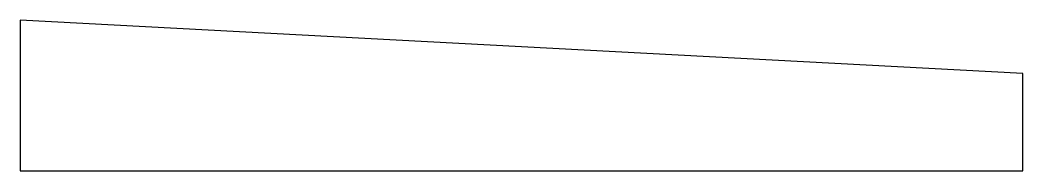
# Model space of a CAD drawing. Header units: millimetres. Extents: x 0 to 16, y 0 to 2.4.
import ezdxf

# ---------------------------------------------------------------- set-up
doc = ezdxf.new("R2010")
doc.units = ezdxf.units.MM

msp = doc.modelspace()

# ---------------------------------------------------------------- linework, layer by layer
for p, q in [((16, 1.55), (0, 2.4)), ((0, 2.4), (0, 0)), ((16, 0), (16, 1.55)), ((0, 0), (16, 0))]:
    msp.add_line(p, q)

doc.saveas('drawing.dxf')
